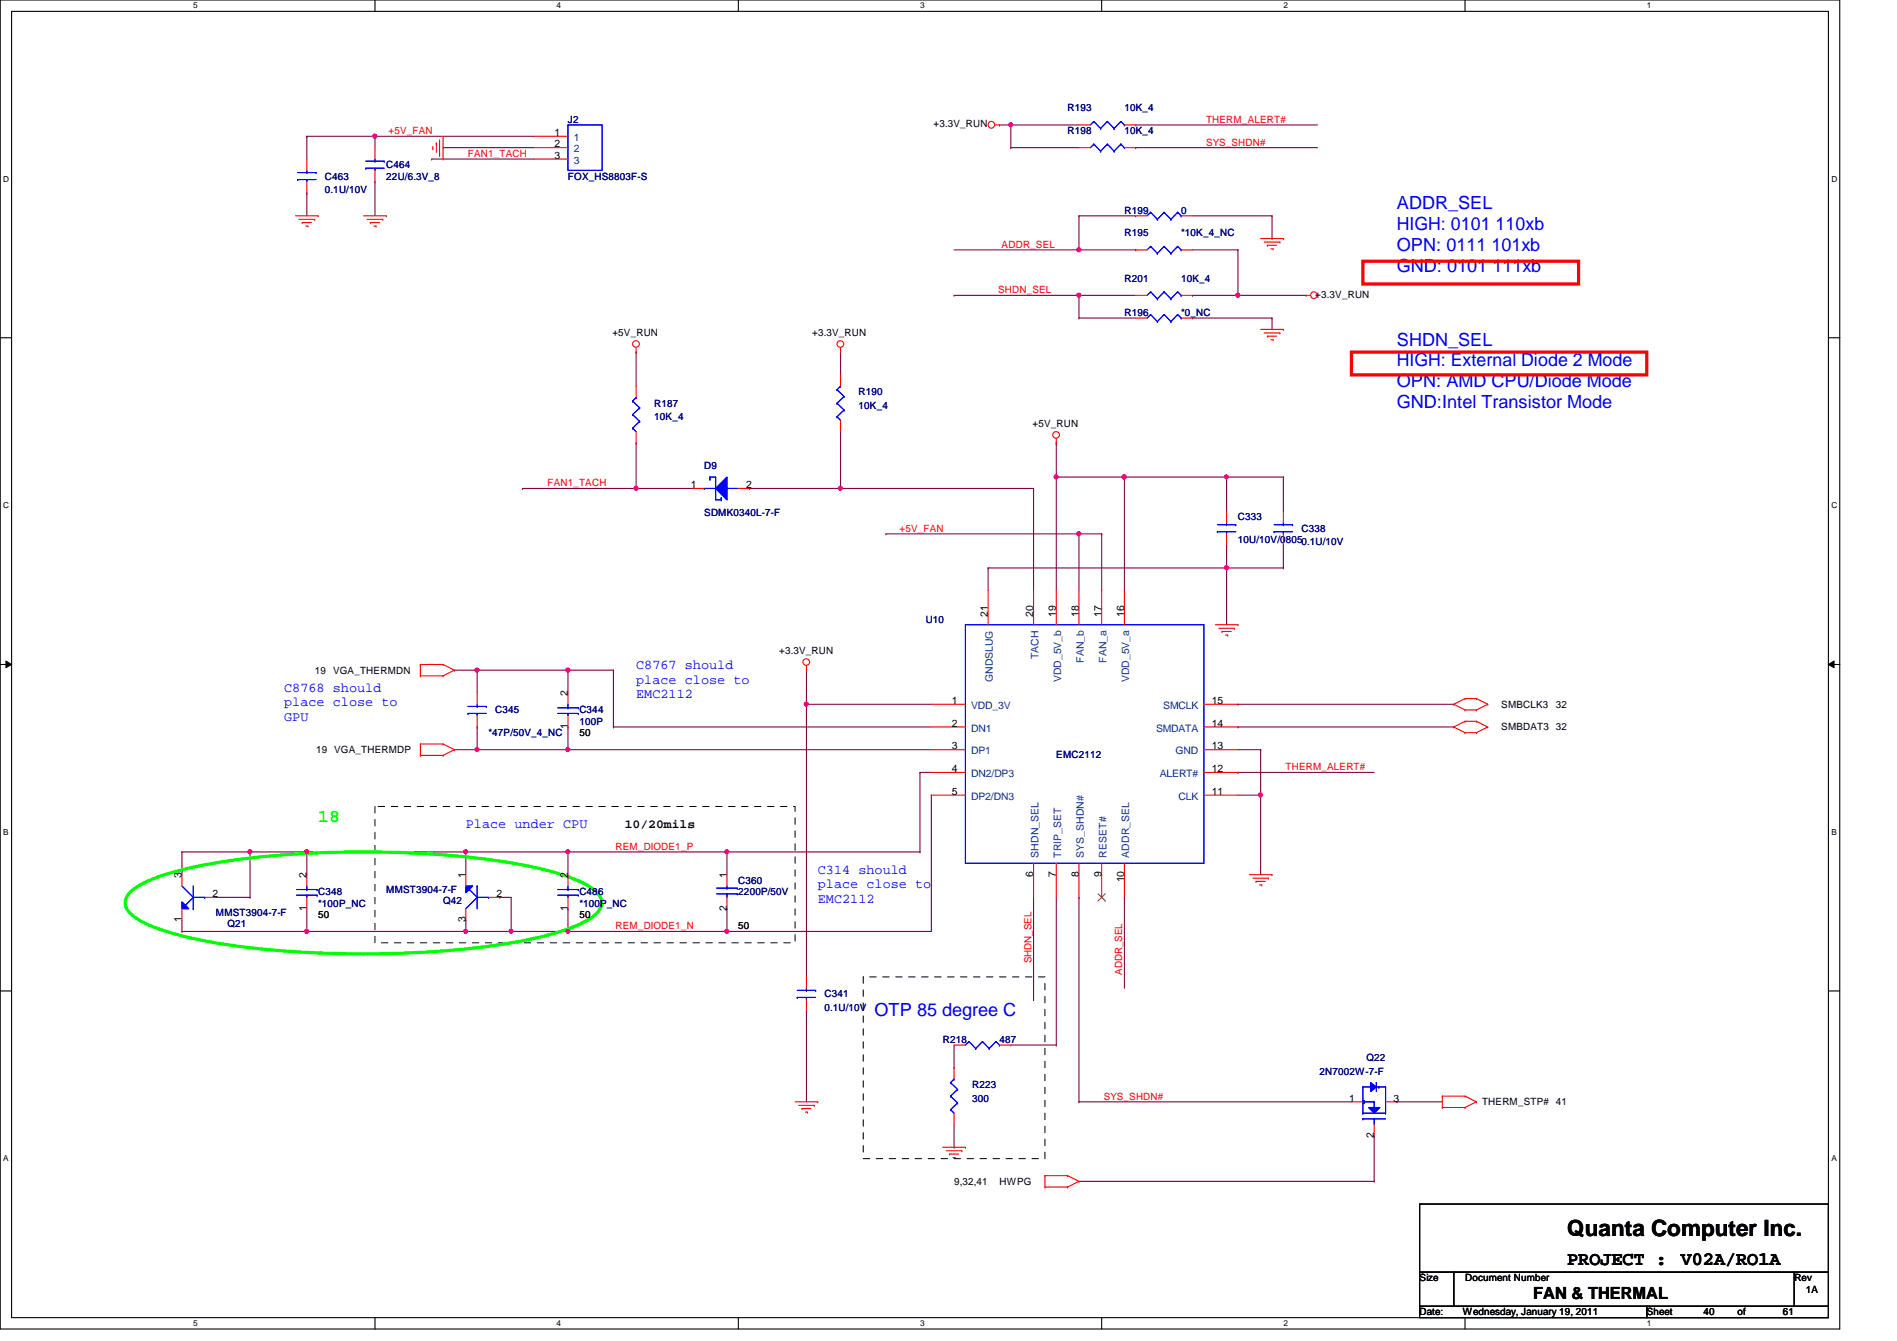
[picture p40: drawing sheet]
<svg xmlns="http://www.w3.org/2000/svg" width="297mm" height="210mm" viewBox="0 0 297 210" stroke-linecap="round" stroke-linejoin="round" font-family="sans-serif">
<defs><g id="words">
<text font-size="3.5" x="245.4" y="193.5">Quanta Computer Inc.</text>
<g font-size="3">
<text x="245.4" y="198.1">PROJECT :</text>
<text x="263.2" y="198.1">V02A/RO1A</text>
</g>
<g font-size="2.8" fill="#00f">
<text x="218.7" y="32.8">ADDR_SEL</text>
<text x="218.7" y="36">HIGH: 0101 110xb</text>
<text x="218.7" y="39.3">OPN: 0111 101xb</text>
<text x="218.7" y="42.5">GND: 0101 111xb</text>
<text x="218.7" y="54.1">SHDN_SEL</text>
<text x="218.7" y="57.4">HIGH: External Diode 2 Mode</text>
<text x="218.7" y="60.6">OPN: AMD CPU/Diode Mode</text>
<text x="218.7" y="63.9">GND:Intel Transistor Mode</text>
<text x="136.9" y="159">OTP 85 degree C</text>
</g>
<text font-size="2.8" fill="#0f0" x="49.8" y="128.6">18</text>
<text font-size="2.6" x="240.1" y="203.3">FAN &amp; THERMAL</text>
<g font-size="2.1" fill="#00f">
<text x="99.6" y="104.8">C8767 should</text>
<text x="99.6" y="107">place close to</text>
<text x="44.5" y="108.3">C8768 should</text>
<text x="44.5" y="110.6">place close to</text>
<text x="44.5" y="112.8">GPU</text>
<text x="99.6" y="109.3">EMC2112</text>
<text x="72.9" y="129.7">Place under CPU</text>
<text x="128.1" y="136.8">C314 should</text>
<text x="128.1" y="139">place close to</text>
<text x="128.1" y="141.3">EMC2112</text>
</g>
<text font-size="1.9" x="97.8" y="129.6">10/20mils</text>
<g font-size="1.6" fill="#000080">
<text x="167.2" y="17.4">R193</text>
<text x="176.1" y="17.4">10K_4</text>
<text x="88.9" y="19.2">J2</text>
<text x="167.2" y="21">R198</text>
<text x="176.1" y="21">10K_4</text>
<text x="50.9" y="28.1">C463</text>
<text x="60.5" y="26.3">C464</text>
<text x="60.5" y="28.1">22U/6.3V_8</text>
<text x="88.9" y="28.1">FOX_HS8803F-S</text>
<text x="50.9" y="30.2">0.1U/10V</text>
<text x="176.1" y="33.4">R199</text>
<text x="185" y="33.4">0</text>
<text x="176.1" y="37">R195</text>
<text x="185" y="37">*10K_4_NC</text>
<text x="176.1" y="44.1">R201</text>
<text x="185" y="44.1">10K_4</text>
<text x="176.1" y="49.4">R196</text>
<text x="185" y="49.4">*0_NC</text>
<text x="102.4" y="63.7">R187</text>
<text x="102.4" y="65.8">10K_4</text>
<text x="134.4" y="61.9">R190</text>
<text x="134.4" y="64">10K_4</text>
<text x="110.3" y="73.4">D9</text>
<text x="110.3" y="80.7">SDMK0340L-7-F</text>
<text x="193.8" y="81.4">C333</text>
<text x="203.8" y="83.2">C338</text>
<text x="193.8" y="85">10U/10V/08050.1U/10V</text>
<text x="144.9" y="97.5">U10</text>
<text x="77.6" y="111.7">C345</text>
<text x="90.7" y="111.7">C344</text>
<text x="90.7" y="113.5">100P</text>
<text x="76.5" y="115.2">*47P/50V_4_NC</text>
<text x="165.4" y="118.6">EMC2112</text>
<text x="33.8" y="143.3">MMST3904-7-F</text>
<text x="49.8" y="140.1">C348</text>
<text x="49.8" y="141.9">*100P_NC</text>
<text x="60.5" y="139.8">MMST3904-7-F</text>
<text x="69.4" y="141.6">Q42</text>
<text x="90.7" y="140.1">C486</text>
<text x="90.7" y="141.9">*100P_NC</text>
<text x="115.6" y="138.3">C360</text>
<text x="115.6" y="140.1">2200P/50V</text>
<text x="35.6" y="145.1">Q21</text>
<text x="129.1" y="156.1">C341</text>
<text x="129.1" y="158.2">0.1U/10V</text>
<text x="147.6" y="163.2">R218</text>
<text x="156.5" y="163.2">487</text>
<text x="213.9" y="166.1">Q22</text>
<text x="152.2" y="170.3">R223</text>
<text x="152.2" y="172.5">300</text>
<text x="206.6" y="168.2">2N7002W-7-F</text>
</g>
<g font-size="1.6" fill="#f00">
<text x="60.8" y="21">+5V_FAN</text>
<text x="188.8" y="19.2">THERM_ALERT#</text>
<text x="188.8" y="22.8">SYS_SHDN#</text>
<text x="73.3" y="24.6">FAN1_TACH</text>
<text x="156.8" y="38.8">ADDR_SEL</text>
<text x="156.3" y="45.9">SHDN_SEL</text>
<text x="85.7" y="76.1">FAN1_TACH</text>
<text x="140.8" y="83.2">+5V_FAN</text>
<text x="201.3" y="120.6">THERM_ALERT#</text>
<text x="96.4" y="133">REM_DIODE1_P</text>
<text x="96.4" y="145.5">REM_DIODE1_N</text>
<text x="161.5" y="150.8" transform="rotate(-90 161.5 150.8)">SHDN_SEL</text>
<text x="175.7" y="152.6" transform="rotate(-90 175.7 152.6)">ADDR_SEL</text>
<text x="172.8" y="172.1">SYS_SHDN#</text>
</g>
<g font-size="1.6">
<text x="86.8" y="21.3">1</text>
<text x="86.8" y="23.1">2</text>
<text x="146.2" y="19.9">+3.3V_RUN</text>
<text x="86.8" y="24.8">3</text>
<text x="205.9" y="46.6">+3.3V_RUN</text>
<text x="95.9" y="52.7">+5V_RUN</text>
<text x="127.2" y="52.7">+3.3V_RUN</text>
<text x="161.7" y="66.9">+5V_RUN</text>
<text x="108.2" y="76.4">1</text>
<text x="116.8" y="76.4">2</text>
<text x="154.7" y="96.6" transform="rotate(-90 154.7 96.6)">21</text>
<text x="161.8" y="96.6" transform="rotate(-90 161.8 96.6)">20</text>
<text x="165.4" y="96.6" transform="rotate(-90 165.4 96.6)">19</text>
<text x="168.9" y="96.6" transform="rotate(-90 168.9 96.6)">18</text>
<text x="172.5" y="96.6" transform="rotate(-90 172.5 96.6)">17</text>
<text x="176" y="96.6" transform="rotate(-90 176 96.6)">16</text>
<text x="49.3" y="105.5">19</text>
<text x="52.2" y="105.5">VGA_THERMDN</text>
<text x="122" y="102.4">+3.3V_RUN</text>
<text x="88.9" y="109" transform="rotate(-90 88.9 109)">2</text>
<text x="149.1" y="110.2">1</text>
<text x="149.1" y="113.7">2</text>
<text x="189.7" y="110.2">15</text>
<text x="189.7" y="113.7">14</text>
<text x="235.1" y="110.8">SMBCLK3</text>
<text x="243.6" y="110.8">32</text>
<text x="49.5" y="117.9">19 VGA_THERMDP</text>
<text x="88.9" y="114.1" transform="rotate(-90 88.9 114.1)">1</text>
<text x="90.7" y="115.2">50</text>
<text x="149.1" y="117.3">3</text>
<text x="189.7" y="117.3">13</text>
<text x="235.1" y="114.3">SMBDAT3 32</text>
<text x="149.1" y="124.4">5</text>
<text x="149.1" y="120.9">4</text>
<text x="189.7" y="124.4">11</text>
<text x="189.7" y="120.9">12</text>
<text x="28.4" y="137.5" transform="rotate(-90 28.4 137.5)">3</text>
<text x="48" y="137.5" transform="rotate(-90 48 137.5)">2</text>
<text x="72.9" y="137.5" transform="rotate(-90 72.9 137.5)">1</text>
<text x="88.9" y="137.5" transform="rotate(-90 88.9 137.5)">2</text>
<text x="113.8" y="137.5" transform="rotate(-90 113.8 137.5)">1</text>
<text x="161.8" y="137.2" transform="rotate(-90 161.8 137.2)">6</text>
<text x="165.4" y="137.2" transform="rotate(-90 165.4 137.2)">7</text>
<text x="168.9" y="137.2" transform="rotate(-90 168.9 137.2)">8</text>
<text x="172.5" y="137.2" transform="rotate(-90 172.5 137.2)">9</text>
<text x="33.3" y="140.4">2</text>
<text x="48" y="142.6" transform="rotate(-90 48 142.6)">1</text>
<text x="49.8" y="143.7">50</text>
<text x="77.7" y="140.4">2</text>
<text x="88.9" y="142.6" transform="rotate(-90 88.9 142.6)">1</text>
<text x="90.7" y="143.7">50</text>
<text x="113.8" y="142.6" transform="rotate(-90 113.8 142.6)">2</text>
<text x="176" y="138.1" transform="rotate(-90 176 138.1)">10</text>
<text x="28.4" y="144.4" transform="rotate(-90 28.4 144.4)">1</text>
<text x="72.9" y="144.4" transform="rotate(-90 72.9 144.4)">3</text>
<text x="115.6" y="145.5">50</text>
<text x="211.3" y="172.4">1</text>
<text x="218.2" y="172.4">3</text>
<text x="232.1" y="173">THERM_STP# 41</text>
<text x="215.1" y="178.1" transform="rotate(-90 215.1 178.1)">2</text>
<text x="149.4" y="185.5">9,32,41</text>
<text x="156.5" y="185.5">HWPG</text>
<text x="222.3" y="200.6">Size</text>
<text x="229.4" y="200.6">Document Number</text>
<text x="281" y="200.6">Rev</text>
<text x="282.7" y="202.4">1A</text>
<text x="222.3" y="205.9">Date:</text>
<text x="229.1" y="205.9">Wednesday, January 19, 2011</text>
<text x="257.8" y="205.9">Sheet</text>
<text x="266.7" y="205.9">40</text>
<text x="272.1" y="205.9">of</text>
<text x="279.2" y="205.9">61</text>
</g>
<g font-size="1.6" fill="#004080">
<text x="89.8" y="22.1">1</text>
<text x="89.8" y="23.8">2</text>
<text x="89.8" y="25.6">3</text>
<text x="155.5" y="106.8" transform="rotate(-90 155.5 106.8)">GNDSLUG</text>
<text x="162.6" y="103.2" transform="rotate(-90 162.6 103.2)">TACH</text>
<text x="166.2" y="106.8" transform="rotate(-90 166.2 106.8)">VDD_5V_b</text>
<text x="169.7" y="103.8" transform="rotate(-90 169.7 103.8)">FAN_b</text>
<text x="173.3" y="103.8" transform="rotate(-90 173.3 103.8)">FAN_a</text>
<text x="176.8" y="106.8" transform="rotate(-90 176.8 106.8)">VDD_5V_a</text>
<text x="152.1" y="111">VDD_3V</text>
<text x="182.2" y="111">SMCLK</text>
<text x="152.1" y="114.5">DN1</text>
<text x="152.1" y="118.1">DP1</text>
<text x="181" y="114.5">SMDATA</text>
<text x="184.1" y="118.1">GND</text>
<text x="152.1" y="125.2">DP2/DN3</text>
<text x="152.1" y="121.6">DN2/DP3</text>
<text x="181.6" y="121.6">ALERT#</text>
<text x="184.5" y="125.2">CLK</text>
<text x="162.6" y="134.2" transform="rotate(-90 162.6 134.2)">SHDN_SEL</text>
<text x="166.2" y="134.2" transform="rotate(-90 166.2 134.2)">TRIP_SET</text>
<text x="169.7" y="134.2" transform="rotate(-90 169.7 134.2)">SYS_SHDN#</text>
<text x="173.3" y="134.2" transform="rotate(-90 173.3 134.2)">RESET#</text>
<text x="176.8" y="134.2" transform="rotate(-90 176.8 134.2)">ADDR_SEL</text>
</g>
<g font-size="1.3">
<text x="30.3" y="1.3">5</text>
<text x="87.2" y="1.3">4</text>
<text x="144.1" y="1.3">3</text>
<text x="201" y="1.3">2</text>
<text x="257.8" y="1.3">1</text>
<text x=".5" y="28.4">D</text>
<text x="286.8" y="28.4">D</text>
<text x=".5" y="79.5">C</text>
<text x="286.8" y="79.5">C</text>
<text x=".5" y="130.7">B</text>
<text x="286.8" y="130.7">B</text>
<text x=".5" y="181.8">A</text>
<text x="286.8" y="181.8">A</text>
<text x="30.3" y="207.6">5</text>
<text x="87.2" y="207.6">4</text>
<text x="144.1" y="207.6">3</text>
<text x="201" y="207.6">2</text>
<text x="257.8" y="207.6">1</text>
</g>
</g></defs>
<path d="M0 0h288.1v208h-288.1zM1.8 1.8h284.5v204.4h-284.5z" fill="none" stroke="#000" stroke-width=".17"/>
<g fill="#fff">
<path d="M30.3 .2h.6v1.4h-.6z"/>
<path d="M30.3 206.4h.6v1.4h-.6z"/>
</g>
<path d="M58.7 0v1.8M58.7 206.2v1.8" fill="none" stroke="#000" stroke-width=".17"/>
<g fill="#fff">
<path d="M87.2 .2h.6v1.4h-.6z"/>
<path d="M87.2 206.4h.6v1.4h-.6z"/>
</g>
<path d="M115.6 0v1.8M115.6 206.2v1.8" fill="none" stroke="#000" stroke-width=".17"/>
<g fill="#fff">
<path d="M144.1 .2h.6v1.4h-.6z"/>
<path d="M144.1 206.4h.6v1.4h-.6z"/>
</g>
<path d="M172.5 0v1.8M172.5 206.2v1.8" fill="none" stroke="#000" stroke-width=".17"/>
<g fill="#fff">
<path d="M201 .2h.6v1.4h-.6z"/>
<path d="M201 206.4h.6v1.4h-.6z"/>
</g>
<path d="M229.4 0v1.8M229.4 206.2v1.8" fill="none" stroke="#000" stroke-width=".17"/>
<g fill="#fff">
<path d="M257.8 .2h.7v1.4h-.7z"/>
<path d="M257.8 206.4h.7v1.4h-.7z"/>
<path d="M.5 27.3h.9v1.4h-.9z"/>
<path d="M286.8 27.3h.9v1.4h-.9z"/>
<path d="M.5 78.4h.9v1.4h-.9z"/>
<path d="M286.8 78.4h.9v1.4h-.9z"/>
</g>
<path d="M0 52.9h1.8M286.3 52.9h1.8" fill="none" stroke="#000" stroke-width=".17"/>
<g fill="#fff">
<path d="M.5 129.5h.8v1.4h-.8z"/>
<path d="M286.8 129.5h.8v1.4h-.8z"/>
</g>
<path d="M0 104h1.8M286.3 104h1.8" fill="none" stroke="#000" stroke-width=".17"/>
<path d="M.9 103.5l.9 .5-.9 .5zM286.3 104l.9-.5v1z" fill="#000"/>
<path d="M.9 103.5l.9 .5-.9 .5zM286.3 104l.9-.5v1z" fill="none" stroke="#000" stroke-width=".16"/>
<g fill="#fff">
<path d="M.5 180.6h.8v1.4h-.8z"/>
<path d="M286.8 180.6h.8v1.4h-.8z"/>
</g>
<path d="M0 155.1h1.8M286.3 155.1h1.8" fill="none" stroke="#000" stroke-width=".17"/>
<g fill="none" stroke="#800040" stroke-width=".17">
<path d="M126.3 110.2h.1M126.3 104.9h.1M126.3 110.2h19.5M126.3 104.9v48M161.8 156.5h.1M161.8 140.5v16M168.9 140.5h.1M168.9 140.5v32M176.1 140.5h.1M176.1 140.5v14.2M149.4 179.6h.1M149.4 167.1h.1"/>
<path d="M149.4 163.6v3.5M149.4 176v3.6M215.2 177.8h.1M215.2 177.8v7.1M218.7 172.5h.1M218.7 172.5h7.1M168.9 184.9h46.3M215.2 184.9h.1"/>
</g>
<circle cx="126.3" cy="110.2" r=".32" fill="#f0f"/>
<circle cx="126.3" cy="110.2" r=".32" fill="none" stroke="#f0f" stroke-width=".17"/>
<path d="M193.8 124.5h3.6M197.4 124.5h.1M126.3 158.2h.1M126.3 158.2v14.3M165.4 140.5v23.1M158.3 163.6h.1M158.3 163.6h7.1M165.4 163.6h.1" fill="none" stroke="#800040" stroke-width=".17"/>
<circle cx="197.4" cy="124.4" r=".32" fill="#f0f"/>
<circle cx="197.4" cy="124.4" r=".32" fill="none" stroke="#f0f" stroke-width=".17"/>
<g fill="none" stroke="#800040" stroke-width=".17">
<path d="M165.4 74.7h.1M165.4 74.7v17.8M154.7 88.9h.1M154.7 88.9v3.6M193.8 110.2h.1M193.8 113.8h.1M193.8 110.2h33.8M193.8 113.8h33.8M193.8 117.3h3.6M197.4 117.3h.1M197.4 117.3v19.6M193.8 120.9h.1"/>
<path d="M193.8 120.9h21.4M197.4 124.5h.1"/>
</g>
<circle cx="165.4" cy="74.6" r=".32" fill="#f0f"/>
<circle cx="165.4" cy="74.6" r=".32" fill="none" stroke="#f0f" stroke-width=".17"/>
<path d="M165.4 74.7h.1M165.4 74.7h10.7" fill="none" stroke="#800040" stroke-width=".17"/>
<circle cx="176" cy="74.6" r=".32" fill="#f0f"/>
<circle cx="176" cy="74.6" r=".32" fill="none" stroke="#f0f" stroke-width=".17"/>
<path d="M176.1 74.7h.1M176.1 74.7v17.8M192.1 74.7h.1M192.1 74.7v5.3" fill="none" stroke="#800040" stroke-width=".17"/>
<circle cx="176" cy="74.6" r=".32" fill="#f0f"/>
<circle cx="176" cy="74.6" r=".32" fill="none" stroke="#f0f" stroke-width=".17"/>
<path d="M176.1 74.7h.1M176.1 74.7h16" fill="none" stroke="#800040" stroke-width=".17"/>
<circle cx="192" cy="74.6" r=".32" fill="#f0f"/>
<circle cx="192" cy="74.6" r=".32" fill="none" stroke="#f0f" stroke-width=".17"/>
<path d="M154.7 88.9h37.4M192.1 88.9h.1M192.1 88.9v8.9" fill="none" stroke="#800040" stroke-width=".17"/>
<circle cx="192" cy="88.9" r=".32" fill="#f0f"/>
<circle cx="192" cy="88.9" r=".32" fill="none" stroke="#f0f" stroke-width=".17"/>
<path d="M168.9 83.6h.1M168.9 83.6h3.6M172.5 83.6h.1M172.5 83.6v8.9M192.1 85.3h.1M192.1 85.3v3.6" fill="none" stroke="#800040" stroke-width=".17"/>
<circle cx="168.9" cy="83.5" r=".32" fill="#f0f"/>
<circle cx="168.9" cy="83.5" r=".32" fill="none" stroke="#f0f" stroke-width=".17"/>
<path d="M131.6 76.5h.1M131.6 76.5h30.2M161.8 76.5h.1M161.8 76.5v16M138.7 83.6h.1M138.7 83.6h30.2M168.9 83.6h.1M168.9 83.6v8.9" fill="none" stroke="#800040" stroke-width=".17"/>
<circle cx="131.6" cy="76.4" r=".32" fill="#f0f"/>
<circle cx="131.6" cy="76.4" r=".32" fill="none" stroke="#f0f" stroke-width=".17"/>
<path d="M48 21.3h.1M48 21.3v3.6M58.7 21.3h.1M58.7 21.3h24.9M165.4 69.3h.1M165.4 69.3v5.4" fill="none" stroke="#800040" stroke-width=".17"/>
<circle cx="58.7" cy="21.3" r=".32" fill="#f0f"/>
<circle cx="58.7" cy="21.3" r=".32" fill="none" stroke="#f0f" stroke-width=".17"/>
<path d="M48 30.2h.1M48 30.2v3.6M67.6 24.9h.1M67.6 24.9h16M69.4 23.1h.1M69.4 23.1h14.2M131.6 58.7h.1M131.6 55.1v3.6M99.6 76.5h.1M99.6 76.5h8.9" fill="none" stroke="#800040" stroke-width=".17"/>
<circle cx="99.6" cy="76.4" r=".32" fill="#f0f"/>
<circle cx="99.6" cy="76.4" r=".32" fill="none" stroke="#f0f" stroke-width=".17"/>
<path d="M168.9 33.8h8.9M177.8 33.8h.1M168.9 46.2h.1M168.9 49.8h.1M168.9 46.2v3.6M168.9 49.8h8.9M168.9 46.2h8.9M117.4 76.5h.1M117.4 76.5h14.2M131.6 76.5h.1M131.6 67.6v8.9" fill="none" stroke="#800040" stroke-width=".17"/>
<circle cx="168.9" cy="46.2" r=".32" fill="#f0f"/>
<circle cx="168.9" cy="46.2" r=".32" fill="none" stroke="#f0f" stroke-width=".17"/>
<path d="M193.8 46.2h.1M193.8 46.2h10.7" fill="none" stroke="#800040" stroke-width=".17"/>
<circle cx="193.8" cy="46.2" r=".32" fill="#f0f"/>
<circle cx="193.8" cy="46.2" r=".32" fill="none" stroke="#f0f" stroke-width=".17"/>
<path d="M149.4 39.1h19.5M168.9 39.1h.1M149.4 46.2h.1M149.4 46.2h19.5M186.7 49.8h.1M186.7 49.8h12.5M199.2 49.8h.1M199.2 49.8v1.8" fill="none" stroke="#800040" stroke-width=".17"/>
<circle cx="168.9" cy="39.1" r=".32" fill="#f0f"/>
<circle cx="168.9" cy="39.1" r=".32" fill="none" stroke="#f0f" stroke-width=".17"/>
<path d="M158.3 19.6h.1M158.3 19.6h10.6M158.3 19.6v3.5M177.8 19.6h.1M177.8 19.6h28.5M158.3 23.1h.1M158.3 23.1h10.6M186.7 33.8h12.5M199.2 33.8h.1" fill="none" stroke="#800040" stroke-width=".17"/>
<circle cx="158.3" cy="19.5" r=".32" fill="#f0f"/>
<circle cx="158.3" cy="19.5" r=".32" fill="none" stroke="#f0f" stroke-width=".17"/>
<g fill="none" stroke="#800040" stroke-width=".17">
<path d="M156.5 19.6h.1M156.5 19.6h1.8M168.9 33.8h.1M168.9 33.8v5.3h8.9M177.8 23.1h.1M177.8 39.1h.1M177.8 23.1h28.5M186.7 39.1h7.1M193.8 39.1h.1M193.8 39.1v7.1M199.2 37.3h.1M199.2 33.8v3.5"/>
<path d="M186.7 46.2h.1M186.7 46.2h7.1M193.8 46.2h.1M72.9 133.3h.1M72.9 133.3v3.6M88.9 133.3h.1M88.9 133.3v3.6M72.9 144h.1M72.9 144v1.8M78.3 140.5h.1M78.3 140.5h1.7M88.9 142.2h.1"/>
<path d="M88.9 142.2v3.6M113.8 145.8h.1M113.8 145.8h32"/>
</g>
<circle cx="113.8" cy="145.8" r=".32" fill="#f0f"/>
<circle cx="113.8" cy="145.8" r=".32" fill="none" stroke="#f0f" stroke-width=".17"/>
<path d="M113.8 133.3h.1M113.8 133.3h30.3" fill="none" stroke="#800040" stroke-width=".17"/>
<circle cx="113.8" cy="133.3" r=".32" fill="#f0f"/>
<circle cx="113.8" cy="133.3" r=".32" fill="none" stroke="#f0f" stroke-width=".17"/>
<path d="M88.9 117.3h.1M88.9 117.3h56.9M88.9 133.3h.1M88.9 133.3h24.9M113.8 133.3h.1M113.8 133.3v3.6M144.1 120.9h.1M144.1 120.9h1.7M88.9 145.8h.1M113.8 142.2h.1M113.8 142.2v3.6h-24.9" fill="none" stroke="#800040" stroke-width=".17"/>
<circle cx="88.9" cy="117.3" r=".32" fill="#f0f"/>
<circle cx="88.9" cy="117.3" r=".32" fill="none" stroke="#f0f" stroke-width=".17"/>
<g fill="none" stroke="#800040" stroke-width=".17">
<path d="M71.2 104.9h.1M71.2 117.3h.1M71.2 104.9h3.5M74.7 104.9h.1M74.7 113.8h.1M74.7 104.9v3.6M74.7 113.8v3.5h-3.5M88.9 104.9h.1M88.9 104.9h7.2M88.9 104.9v3.6M96.1 104.9h.1M96.1 113.8h.1"/>
<path d="M96.1 104.9v8.9M96.1 113.8h49.7M28.5 133.3h.1M28.5 133.3v3.6M48 133.3h.1M48 133.3v3.6M48 133.3h24.9M72.9 133.3h.1M28.5 145.8h.1M28.5 144v1.8M33.8 140.5h5.4M39.2 140.5h.1"/>
<path d="M48 145.8h.1M48 142.2v3.6M48 145.8h24.9M72.9 145.8h.1"/>
</g>
<circle cx="88.9" cy="104.9" r=".32" fill="#f0f"/>
<circle cx="88.9" cy="104.9" r=".32" fill="none" stroke="#f0f" stroke-width=".17"/>
<path d="M74.7 104.9h.1M74.7 104.9h14.2" fill="none" stroke="#800040" stroke-width=".17"/>
<circle cx="74.7" cy="104.9" r=".32" fill="#f0f"/>
<circle cx="74.7" cy="104.9" r=".32" fill="none" stroke="#f0f" stroke-width=".17"/>
<path d="M74.7 117.3h.1M88.9 113.8h.1M88.9 113.8v3.5h-14.2" fill="none" stroke="#800040" stroke-width=".17"/>
<circle cx="74.7" cy="117.3" r=".32" fill="#f0f"/>
<circle cx="74.7" cy="117.3" r=".32" fill="none" stroke="#f0f" stroke-width=".17"/>
<g fill="none" stroke="#800040" stroke-width=".17">
<path d="M48 21.3h.1M48 21.3h10.7M58.7 28.4h.1M58.7 21.3h.1M58.7 21.3v1.8M58.7 28.4v5.4M99.6 55.1h.1M99.6 55.1v5.4M81.8 76.5h.1M99.6 69.3h.1M99.6 69.3v7.2h-17.8M192.1 74.7h.1"/>
<path d="M192.1 74.7h8.9M201 74.7h.1M201 74.7v5.3M192.1 88.9h8.9M201 88.9h.1M201 85.3h.1M201 85.3v3.6M144.1 133.3h.1M144.1 120.9v12.4M145.8 124.5h.1M145.8 124.5v21.3M80 145.8h.1"/>
<path d="M80 145.8h8.9M168.9 172.5h.1M168.9 172.5h42.7"/>
</g>
<circle cx="88.9" cy="145.8" r=".32" fill="#f0f"/>
<circle cx="88.9" cy="145.8" r=".32" fill="none" stroke="#f0f" stroke-width=".17"/>
<circle cx="80" cy="145.8" r=".32" fill="#f0f"/>
<circle cx="80" cy="145.8" r=".32" fill="none" stroke="#f0f" stroke-width=".17"/>
<path d="M28.5 133.3h10.7M39.2 133.3h.1" fill="none" stroke="#800040" stroke-width=".17"/>
<circle cx="39.1" cy="133.3" r=".32" fill="#f0f"/>
<circle cx="39.1" cy="133.3" r=".32" fill="none" stroke="#f0f" stroke-width=".17"/>
<path d="M28.5 145.8h19.5M48 145.8h.1" fill="none" stroke="#800040" stroke-width=".17"/>
<circle cx="48" cy="145.8" r=".32" fill="#f0f"/>
<circle cx="48" cy="145.8" r=".32" fill="none" stroke="#f0f" stroke-width=".17"/>
<path d="M72.9 133.3h.1M72.9 133.3h16" fill="none" stroke="#800040" stroke-width=".17"/>
<circle cx="88.9" cy="133.3" r=".32" fill="#f0f"/>
<circle cx="88.9" cy="133.3" r=".32" fill="none" stroke="#f0f" stroke-width=".17"/>
<circle cx="72.9" cy="133.3" r=".32" fill="#f0f"/>
<circle cx="72.9" cy="133.3" r=".32" fill="none" stroke="#f0f" stroke-width=".17"/>
<path d="M39.2 133.3h.1M39.2 133.3v7.2M39.2 133.3h8.8M48 133.3h.1" fill="none" stroke="#800040" stroke-width=".17"/>
<circle cx="48" cy="133.3" r=".32" fill="#f0f"/>
<circle cx="48" cy="133.3" r=".32" fill="none" stroke="#f0f" stroke-width=".17"/>
<path d="M72.9 145.8h.1M72.9 145.8h7.1M80 145.8h.1M80 140.5v5.3" fill="none" stroke="#800040" stroke-width=".17"/>
<circle cx="72.9" cy="145.8" r=".32" fill="#f0f"/>
<circle cx="72.9" cy="145.8" r=".32" fill="none" stroke="#f0f" stroke-width=".17"/>
<g fill="none" stroke="#f00" stroke-width=".17">
<path d="M155.8 19.6h.7M156.5 19.6h.1M168.9 19.6h1.8M176.1 19.6h1.7M46.3 33.8h3.5M46.8 34.3h2.5M47.3 34.8h.1M47.3 34.8h1.5M47.9 35.4h.3M48.2 35.4h.1M49.3 34.3h.1M49.8 33.8h.1"/>
<path d="M56.9 33.8h3.6M57.5 34.3h2.4M58 34.8h.1M58 34.8h1.4M58.5 35.4h.4M58.7 23.1v1.8M58.7 26.7v1.7M58.9 35.4h.1M59.9 34.3h.1M60.5 33.8h.1M67.8 23.3h.1M67.8 22.9v.4"/>
<path d="M68.3 22.4h.1M68.3 22.4v1.4M68.8 24.3h.1M68.8 21.9v2.4M69.4 24.9h.1M69.4 21.3v3.6M83.6 23.1h5.3M83.6 21.3h5.3M83.6 24.9h5.3M168.9 23.1h1.8M176.1 23.1h1.7M177.8 39.1h1.8"/>
<path d="M185 39.1h1.7M197.4 37.3h3.6M197.9 37.9h2.5M198.5 38.4h.1M198.5 38.4h1.4M199 38.9h.3M199.3 38.9h.1M200.4 37.9h.1M201 37.3h.1M99.6 55.1h.1M99.6 54.4v.7M131.6 55.1h.1"/>
<path d="M131.6 54.4v.7M177.8 46.2h1.8M185 46.2h1.7M197.4 51.6h3.6M197.9 52.1h2.5M198.5 52.6h.1M198.5 52.6h1.4M199 53.2h.3M199.3 53.2h.1M200.4 52.1h.1M201 51.6h.1M204.5 46.2h.1"/>
<path d="M204.5 46.2h.7M99.6 60.5v1.7M99.6 67.6v1.7M165.4 69.3h.1M165.4 68.6v.7M190.3 97.8h3.5M190.8 98.3h2.5M191.3 98.8h.1M191.3 98.8h1.5M191.9 99.4h.3M192.2 99.4h.1M193.3 98.3h.1"/>
<path d="M193.8 97.8h.1M65.8 116.5h.1M65.8 118.2h.1M65.8 104h.1M65.8 105.8h.1M65.8 116.5h3.6M65.8 104v1.8M65.8 116.5v1.7M65.8 118.2h3.6M65.8 104h3.6M65.8 105.8h3.6M69.4 116.5h.1"/>
<path d="M69.4 118.2h.1M69.4 104h.1M69.4 105.8h.1M69.4 116.5l1.8 .8M69.4 104l1.8 .9M71.2 117.3h.1M71.2 104.9h.1M71.2 117.3l-1.8 .9M71.2 104.9l-1.8 .9M74.7 108.5v1.7M74.7 112v1.8M88.9 108.5v1.7"/>
<path d="M88.9 112v1.8M126.3 104.9h.1M126.3 104.2v.7M227.6 110.2h.1M227.6 113.8h.1M227.6 110.2l1.8 .9M227.6 113.8l1.8 .9M229.4 109.3h.1M229.4 111.1h.1M229.4 112.9h.1M229.4 114.7h.1M229.4 109.3l-1.8 .9"/>
<path d="M229.4 109.3h1.8M229.4 111.1h1.8M229.4 112.9l-1.8 .9M229.4 112.9h1.8M229.4 114.7h1.8M231.2 109.3h.1M231.2 111.1h.1M231.2 112.9h.1M231.2 114.7h.1M231.2 109.3l1.8 .9M231.2 112.9l1.8 .9M233 110.2h.1"/>
<path d="M233 113.8h.1M233 110.2l-1.8 .9M233 113.8l-1.8 .9M195.6 136.9h3.6M196.2 137.5h2.4M196.7 138h.1M196.7 138h1.4M197.2 138.5h.4M197.6 138.5h.1M198.6 137.5h.1M199.2 136.9h.1M124.5 172.5h3.6"/>
<path d="M125 173h2.5M125.6 173.5h.1M125.6 173.5h1.4M126.1 174.1h.3M126.4 174.1h.1M127.5 173h.1M128.1 172.5h.1M147.6 179.6h3.6M149.4 163.6h1.8M149.4 167.1v1.8M149.4 174.2v1.8M151.2 179.6h.1"/>
<path d="M156.5 163.6h1.8M225.8 171.6h.1M225.8 173.4h.1M225.8 171.6h3.6M225.8 171.6v1.8M225.8 173.4h3.6M229.4 171.6h.1M229.4 173.4h.1M229.4 171.6l1.8 .9M231.2 172.5h.1M231.2 172.5l-1.8 .9M148.2 180.1h2.4"/>
<path d="M148.7 180.6h.1M148.7 180.6h1.4M149.2 181.2h.4M149.6 181.2h.1M150.6 180.1h.1M163.6 185.8h.1M163.6 184h.1M163.6 184h3.6M163.6 185.8h3.6M163.6 184v1.8M167.2 184h.1M167.2 185.8h.1"/>
<path d="M167.2 184l1.7 .9M168.9 184.9h.1M168.9 184.9l-1.7 .9"/>
<circle cx="155.2" cy="19.5" r=".52"/>
<circle cx="99.6" cy="53.8" r=".52"/>
<circle cx="131.6" cy="53.8" r=".52"/>
<circle cx="205.7" cy="46.2" r=".52"/>
<circle cx="165.4" cy="68.1" r=".52"/>
<circle cx="126.3" cy="103.6" r=".52"/>
</g>
<path d="M222.3 188.5h64v10.6h-64zM222.3 199.1h5.3v5.4h-5.3zM227.6 199.1h53.4v5.4h-53.4zM281 199.1h5.3v5.4h-5.3zM222.3 204.5h35.5v1.7h-35.5zM257.8 204.5h28.5v1.7h-28.5z" fill="none" stroke="#000" stroke-width=".17"/>
<path d="M58.7 126.2h65.8v21.4h-65.8zM135.2 152.9h28.4v28.5h-28.4z" fill="none" stroke="#000" stroke-width=".16" stroke-dasharray="1 1 1 1 1 1 1 1"/>
<path d="M211.6 55.1h46.2v3.6h-46.2zM213.4 40.9h33.8v3.5h-33.8z" fill="none" stroke="#f00" stroke-width=".51"/>
<path d="M20.7 139.4a20.5 20.5 0 0 1 7.9-3.3 130.8 130.8 0 0 1 31.4-2.7 119.9 119.9 0 0 1 25.2 2.7 20.6 20.6 0 0 1 7.9 3.3 2.23 2.23 0 0 1 0 3.8 20.6 20.6 0 0 1-7.9 3.3 130.2 130.2 0 0 1-31.4 2.8 118.8 118.8 0 0 1-25.2-2.8 20.5 20.5 0 0 1-7.9-3.3 2.24 2.24 0 0 1 0-3.8z" fill="none" stroke="#0f0" stroke-width=".51"/>
<g fill="none" stroke="#00f" stroke-width=".17">
<path d="M88.9 19.6h5.4v7.1h-5.4zM171.3 19h.1M171.3 19l-.6 .6M171.3 19l1 1.1M173.4 19h.1M173.4 19l-1.1 1.1M173.4 19l1.1 1.1M175.5 19h.1M175.5 19l-1 1.1M175.5 19l.6 .6M176.1 19.6h.1M57.3 26.3h.1"/>
<path d="M57.3 26.3h2.9M57.3 25.2h2.9M58.7 25.2h.1M58.7 26.3h.1M58.7 24.9v.3M58.7 26.3v.4M60.2 25.2h.1M171.3 22.6h.1M171.3 22.6l-.6 .5M171.3 22.6l1 1.1M172.3 20.1h.1M172.3 23.7h.1"/>
<path d="M173.4 22.6h.1M173.4 22.6l-1.1 1.1M173.4 22.6l1.1 1.1M174.5 20.1h.1M174.5 23.7h.1M175.5 22.6h.1M175.5 22.6l-1 1.1M175.5 22.6l.6 .5M176.1 23.1h.1M180.2 38.6h.1M180.2 38.6l-.6 .5M180.2 38.6l1 1.1"/>
<path d="M181.2 39.7h.1M182.3 38.6h.1M182.3 38.6l-1.1 1.1M182.3 38.6l1 1.1M183.3 39.7h.1M184.4 38.6h.1M184.4 38.6l-1.1 1.1M184.4 38.6l.6 .5M185 39.1h.1M180.2 45.7h.1M180.2 45.7l-.6 .5M180.2 45.7l1 1.1"/>
<path d="M181.2 46.8h.1M182.3 45.7h.1M182.3 45.7l-1.1 1.1M182.3 45.7l1 1.1M183.3 46.8h.1M184.4 45.7h.1M184.4 45.7l-1.1 1.1M184.4 45.7l.6 .5M185 46.2h.1M99.1 67h.1M99.1 64.9h.1M99.1 62.8h.1"/>
<path d="M99.1 67l.5 .6M99.1 64.9l1.1 1.1M99.1 62.8l1.1 1M99.6 62.2h.1M99.6 62.2l-.5 .6M100.2 66h.1M100.2 63.8h.1M100.2 66l-1.1 1M100.2 63.8l-1.1 1.1M73.3 111.7h.1M73.3 110.6h2.9M73.3 111.7h2.9"/>
<path d="M74.7 111.7h.1M74.7 110.6h.1M74.7 110.2v.4M74.7 111.7v.3M76.2 110.6h.1M87.3 111.7h3.2M87.3 110.8h3.2M88.9 111.7h.1M88.9 110.8h.1M88.9 110.2v.6M88.9 111.7v.3M90.5 110.8h.1"/>
<path d="M90.5 111.7h.1M148.8 173.7h.1M148.8 171.6h.1M148.8 169.5h.1M148.8 173.7l.6 .5M148.8 171.6l1.1 1M148.8 169.5l1.1 1M149.4 168.9h.1M149.4 168.9l-.6 .6M149.9 172.6h.1M149.9 170.5h.1M149.9 172.6l-1.1 1.1"/>
<path d="M149.9 170.5l-1.1 1.1M151.7 163h.1M151.7 163l-.5 .6M151.7 163l1.1 1.1M152.8 164.1h.1M153.8 163h.1M153.8 163l-1 1.1M153.8 163l1.1 1.1M154.9 164.1h.1M156 163h.1M156 163l-1.1 1.1M156 163l.5 .6"/>
<path d="M156.5 163.6h.1"/>
</g>
<path d="M72.9 138.7h1.1l-1.1 1z" fill-rule="evenodd" fill="#00f"/>
<path d="M72.9 138.7h1.1l-1.1 1zM73.5 139.2h.1M73.5 139.2l1.2 1.3M74.7 138.7h.1M74.7 138.7v3.5M74.7 140.5h.1M74.7 140.5l-1.8 1.7M74.7 140.5h1.8M76.5 140.5h.1" fill="none" stroke="#00f" stroke-width=".17"/>
<path d="M72.9 138.7h1.1l-1.1 1z" fill-rule="evenodd" fill="#00f"/>
<path d="M72.9 138.7h1.1l-1.1 1zM73.5 139.2h.1M73.5 139.2l1.2 1.3M74.7 138.7h.1M74.7 138.7v3.5M74.7 140.5h.1M74.7 140.5l-1.8 1.7M74.7 140.5h1.8M76.5 140.5h.1" fill="none" stroke="#00f" stroke-width=".17"/>
<path d="M72.9 136.9v1.8M72.9 142.2v1.8M76.5 140.5h1.8" fill="none" stroke="#f00" stroke-width=".17"/>
<path d="M28.5 141.2l1 1h-1z" fill-rule="evenodd" fill="#00f"/>
<path d="M28.5 138.7l1.8 1.8M30.3 138.7v3.5M28.5 141.2l1 1h-1zM29 141.7h.1M30.3 140.5h.1M30.3 142.2h.1M30.3 140.5l-1.3 1.2M30.3 140.5h1.7M32 140.5h.1" fill="none" stroke="#00f" stroke-width=".17"/>
<path d="M28.5 141.2l1 1h-1z" fill-rule="evenodd" fill="#00f"/>
<g fill="none" stroke="#00f" stroke-width=".17">
<path d="M46.6 28.1h.1M46.6 28.1h2.9M46.6 27h2.9M48 27h.1M48 28.1h.1M48 26.7v.3M48 28.1v.3M49.5 27h.1M180.2 49.2h.1M180.2 49.2l-.6 .6M180.2 49.2l1 1.1M181.2 50.3h.1"/>
<path d="M182.3 49.2h.1M182.3 49.2l-1.1 1.1M182.3 49.2l1 1.1M183.3 50.3h.1M184.4 49.2h.1M184.4 49.2l-1.1 1.1M184.4 49.2l.6 .6M185 49.8h.1M131.1 65.2h.1M131.1 63.1h.1M131.1 61h.1M131.1 65.2l.5 .6"/>
<path d="M131.1 63.1l1.1 1.1M131.1 61l1.1 1.1M131.6 60.5h.1M131.6 60.5l-.5 .5M132.2 64.2h.1M132.2 62.1h.1M132.2 64.2l-1.1 1M132.2 62.1l-1.1 1M151.2 97.8h37.3v37.3h-37.3zM190.6 83.2h.1M190.6 83.2h2.9M190.6 82.1h2.9"/>
<path d="M192.1 82.1h.1M192.1 83.2h.1M192.1 81.8v.3M192.1 83.2v.4M193.5 82.1h.1M199.5 83.2h.1M199.5 83.2h2.9M199.5 82.1h2.9M201 83.2h.1M201 82.1h.1M201 81.8v.3M201 83.2v.4"/>
<path d="M202.4 82.1h.1M28.5 138.7l1.8 1.8M30.3 138.7v3.5M87.3 139.2h3.2M88.9 139.2h.1M88.9 138.7v.5M90.5 139.2h.1M28.5 141.2l1 1h-1zM29 141.7h.1M30.3 140.5h.1M30.3 142.2h.1M30.3 140.5l-1.3 1.2"/>
<path d="M30.3 140.5h1.7M32 140.5h.1M87.3 140.1h3.2M88.9 140.1h.1M88.9 140.1v.4M90.5 140.1h.1M124.8 156.1h.1M124.8 155h2.9M124.8 156.1h2.9M126.3 156.1h.1M126.3 155h.1M126.3 154.7v.3"/>
<path d="M126.3 156.1v.4M127.7 155h.1"/>
</g>
<g fill="none" stroke="#f00" stroke-width=".17">
<path d="M48 24.9v1.8M48 28.4v1.8M131.6 58.7v1.8M177.8 49.8h1.8M185 49.8h1.7M131.6 65.8v1.8M154.7 92.5v5.3M161.8 92.5v5.3M165.4 92.5v5.3M168.9 92.5v5.3M172.5 92.5v5.3M176.1 92.5v5.3"/>
<path d="M192.1 80v1.8M192.1 83.6v1.7M201 80v1.8M201 83.6v1.7M145.8 110.2h5.4M145.8 113.8h5.4M145.8 117.3h5.4M188.5 110.2h5.3M188.5 113.8h5.3M188.5 117.3h5.3M28.5 136.9v1.8M88.9 136.9v1.8"/>
<path d="M145.8 124.5h5.4M145.8 120.9h5.4M161.8 135.1v5.4M165.4 135.1v5.4M168.9 135.1v5.4M172.5 135.1v5.4M176.1 135.1v5.4M188.5 124.5h5.3M188.5 120.9h5.3M28.5 142.2v1.8M32 140.5h1.8M88.9 140.5v1.7"/>
<path d="M126.3 152.9v1.8M126.3 156.5v1.7"/>
</g>
<path d="M172 139.9l1.1 1.2M173.1 139.9l-1.2 1.2" fill="none" stroke="#804000" stroke-width=".16"/>
<path d="M112.1 76.5l1.7-1.8v3.5z" fill="#00f"/>
<g fill="none" stroke="#00f" stroke-width=".17">
<path d="M110.3 76.5h.1M110.3 76.5h1.8M111.2 74.7h.1M111.2 75h.1M111.2 74.7h.9M111.2 74.7v.3M112.1 76.5l1.7-1.8v3.5zM112.1 74.7h.1M112.1 74.7v3.5h.8M112.9 78.2h.1M112.9 77.9h.1M112.9 77.9v.3"/>
<path d="M113.8 76.5h.1M113.8 76.5h1.8"/>
</g>
<path d="M112.1 76.5l1.7-1.8v3.5z" fill="#00f"/>
<g fill="none" stroke="#00f" stroke-width=".17">
<path d="M180.2 33.2h.1M180.2 33.2l-.6 .6M180.2 33.2l1 1.1M181.2 34.3h.1M182.3 33.2h.1M182.3 33.2l-1.1 1.1M182.3 33.2l1 1.1M183.3 34.3h.1M184.4 33.2h.1M184.4 33.2l-1.1 1.1M184.4 33.2l.6 .6M185 33.8h.1"/>
<path d="M110.3 76.5h.1M110.3 76.5h1.8M111.2 74.7h.1M111.2 75h.1M111.2 74.7h.9M111.2 74.7v.3M112.1 76.5l1.7-1.8v3.5zM112.1 74.7h.1M112.1 74.7v3.5h.8M112.9 78.2h.1M112.9 77.9h.1M112.9 77.9v.3"/>
<path d="M113.8 76.5h.1M113.8 76.5h1.8M46.4 139.2h3.3M48 139.2h.1M48 138.7v.5M49.7 139.2h.1M112.2 139.9h3.2M112.2 139h3.2M113.8 139h.1M113.8 139.9h.1M113.8 138.7v.3M113.8 139.9v.6"/>
<path d="M115.4 139.9h.1M115.4 139h.1M46.4 140.1h3.3M48 140.1h.1M48 140.1v.4M49.7 140.1h.1"/>
</g>
<path d="M177.8 33.8h1.8M185 33.8h1.7M108.5 76.5h1.8M115.6 76.5h1.8M48 136.9v1.8M113.8 136.9v1.8M48 140.5v1.7M113.8 140.5v1.7" fill="none" stroke="#f00" stroke-width=".17"/>
<path d="M214.3 173.4h1.8l-.9 .8z" fill="#00f"/>
<path d="M214.3 173.4h1.8l-.9 .8z" fill="none" stroke="#00f" stroke-width=".17"/>
<path d="M214.6 169.5l.9 .6-.9 .8z" fill="#00f"/>
<g fill="none" stroke="#00f" stroke-width=".17">
<path d="M213.4 174.2h.1M213.4 172.5h.1M213.4 175.1h.1M213.4 170.1h.1M213.4 172.3h.1M213.4 174.2h3.6M213.4 170.1v4.1M213.4 172.5h1.8M213.4 175.1h3.6M213.4 170.1h1.2M213.4 172.6h.2M213.4 172.3h.2"/>
<path d="M213.6 172.6h.1M213.6 172.3h.1M213.6 172.3v.3M214.6 169.5l.9 .6-.9 .8zM214.6 170.1h.1M215.2 172.5h.1M215.2 173.4h.1M215.2 175.1h.1M215.2 172.5v.9M215.2 175.1v.9M215.5 169.5h.1M215.5 170.1h1.5"/>
<path d="M215.5 169.5v1.4M215.9 170.1h.1M217 174.2h.1M217 170.1h.1M217 170.1v4.1"/>
</g>
<path d="M214.3 173.4h1.8l-.9 .8z" fill="#00f"/>
<path d="M214.3 173.4h1.8l-.9 .8z" fill="none" stroke="#00f" stroke-width=".17"/>
<path d="M214.6 169.5l.9 .6-.9 .8z" fill="#00f"/>
<g fill="none" stroke="#00f" stroke-width=".17">
<path d="M213.4 174.2h.1M213.4 172.5h.1M213.4 175.1h.1M213.4 170.1h.1M213.4 172.3h.1M213.4 174.2h3.6M213.4 170.1v4.1M213.4 172.5h1.8M213.4 175.1h3.6M213.4 170.1h1.2M213.4 172.6h.2M213.4 172.3h.2"/>
<path d="M213.6 172.6h.1M213.6 172.3h.1M213.6 172.3v.3M214.6 169.5l.9 .6-.9 .8zM214.6 170.1h.1M215.2 172.5h.1M215.2 173.4h.1M215.2 175.1h.1M215.2 172.5v.9M215.2 175.1v.9M215.5 169.5h.1M215.5 170.1h1.5"/>
<path d="M215.5 169.5v1.4M215.9 170.1h.1M217 174.2h.1M217 170.1h.1M217 170.1v4.1"/>
</g>
<path d="M211.6 172.5h1.8M215.2 176v1.8M217 172.5h1.7" fill="none" stroke="#f00" stroke-width=".17"/>
<circle cx="126.3" cy="110.2" r=".32" fill="#f0f"/>
<circle cx="126.3" cy="110.2" r=".32" fill="none" stroke="#f0f" stroke-width=".17"/>
<circle cx="197.4" cy="124.4" r=".32" fill="#f0f"/>
<circle cx="197.4" cy="124.4" r=".32" fill="none" stroke="#f0f" stroke-width=".17"/>
<circle cx="165.4" cy="74.6" r=".32" fill="#f0f"/>
<circle cx="165.4" cy="74.6" r=".32" fill="none" stroke="#f0f" stroke-width=".17"/>
<circle cx="176" cy="74.6" r=".32" fill="#f0f"/>
<circle cx="176" cy="74.6" r=".32" fill="none" stroke="#f0f" stroke-width=".17"/>
<circle cx="176" cy="74.6" r=".32" fill="#f0f"/>
<circle cx="176" cy="74.6" r=".32" fill="none" stroke="#f0f" stroke-width=".17"/>
<circle cx="192" cy="74.6" r=".32" fill="#f0f"/>
<circle cx="192" cy="74.6" r=".32" fill="none" stroke="#f0f" stroke-width=".17"/>
<circle cx="192" cy="88.9" r=".32" fill="#f0f"/>
<circle cx="192" cy="88.9" r=".32" fill="none" stroke="#f0f" stroke-width=".17"/>
<circle cx="168.9" cy="83.5" r=".32" fill="#f0f"/>
<circle cx="168.9" cy="83.5" r=".32" fill="none" stroke="#f0f" stroke-width=".17"/>
<circle cx="131.6" cy="76.4" r=".32" fill="#f0f"/>
<circle cx="131.6" cy="76.4" r=".32" fill="none" stroke="#f0f" stroke-width=".17"/>
<circle cx="58.7" cy="21.3" r=".32" fill="#f0f"/>
<circle cx="58.7" cy="21.3" r=".32" fill="none" stroke="#f0f" stroke-width=".17"/>
<circle cx="99.6" cy="76.4" r=".32" fill="#f0f"/>
<circle cx="99.6" cy="76.4" r=".32" fill="none" stroke="#f0f" stroke-width=".17"/>
<circle cx="168.9" cy="46.2" r=".32" fill="#f0f"/>
<circle cx="168.9" cy="46.2" r=".32" fill="none" stroke="#f0f" stroke-width=".17"/>
<circle cx="193.8" cy="46.2" r=".32" fill="#f0f"/>
<circle cx="193.8" cy="46.2" r=".32" fill="none" stroke="#f0f" stroke-width=".17"/>
<circle cx="168.9" cy="39.1" r=".32" fill="#f0f"/>
<circle cx="168.9" cy="39.1" r=".32" fill="none" stroke="#f0f" stroke-width=".17"/>
<circle cx="158.3" cy="19.5" r=".32" fill="#f0f"/>
<circle cx="158.3" cy="19.5" r=".32" fill="none" stroke="#f0f" stroke-width=".17"/>
<circle cx="113.8" cy="145.8" r=".32" fill="#f0f"/>
<circle cx="113.8" cy="145.8" r=".32" fill="none" stroke="#f0f" stroke-width=".17"/>
<circle cx="113.8" cy="133.3" r=".32" fill="#f0f"/>
<circle cx="113.8" cy="133.3" r=".32" fill="none" stroke="#f0f" stroke-width=".17"/>
<circle cx="88.9" cy="117.3" r=".32" fill="#f0f"/>
<circle cx="88.9" cy="117.3" r=".32" fill="none" stroke="#f0f" stroke-width=".17"/>
<circle cx="88.9" cy="104.9" r=".32" fill="#f0f"/>
<circle cx="88.9" cy="104.9" r=".32" fill="none" stroke="#f0f" stroke-width=".17"/>
<circle cx="74.7" cy="104.9" r=".32" fill="#f0f"/>
<circle cx="74.7" cy="104.9" r=".32" fill="none" stroke="#f0f" stroke-width=".17"/>
<circle cx="74.7" cy="117.3" r=".32" fill="#f0f"/>
<circle cx="74.7" cy="117.3" r=".32" fill="none" stroke="#f0f" stroke-width=".17"/>
<circle cx="88.9" cy="145.8" r=".32" fill="#f0f"/>
<circle cx="88.9" cy="145.8" r=".32" fill="none" stroke="#f0f" stroke-width=".17"/>
<circle cx="80" cy="145.8" r=".32" fill="#f0f"/>
<circle cx="80" cy="145.8" r=".32" fill="none" stroke="#f0f" stroke-width=".17"/>
<circle cx="39.1" cy="133.3" r=".32" fill="#f0f"/>
<circle cx="39.1" cy="133.3" r=".32" fill="none" stroke="#f0f" stroke-width=".17"/>
<circle cx="48" cy="145.8" r=".32" fill="#f0f"/>
<circle cx="48" cy="145.8" r=".32" fill="none" stroke="#f0f" stroke-width=".17"/>
<circle cx="88.9" cy="133.3" r=".32" fill="#f0f"/>
<circle cx="88.9" cy="133.3" r=".32" fill="none" stroke="#f0f" stroke-width=".17"/>
<circle cx="72.9" cy="133.3" r=".32" fill="#f0f"/>
<circle cx="72.9" cy="133.3" r=".32" fill="none" stroke="#f0f" stroke-width=".17"/>
<circle cx="48" cy="133.3" r=".32" fill="#f0f"/>
<circle cx="48" cy="133.3" r=".32" fill="none" stroke="#f0f" stroke-width=".17"/>
<circle cx="72.9" cy="145.8" r=".32" fill="#f0f"/>
<circle cx="72.9" cy="145.8" r=".32" fill="none" stroke="#f0f" stroke-width=".17"/>
<use href="#words"/>
</svg>
